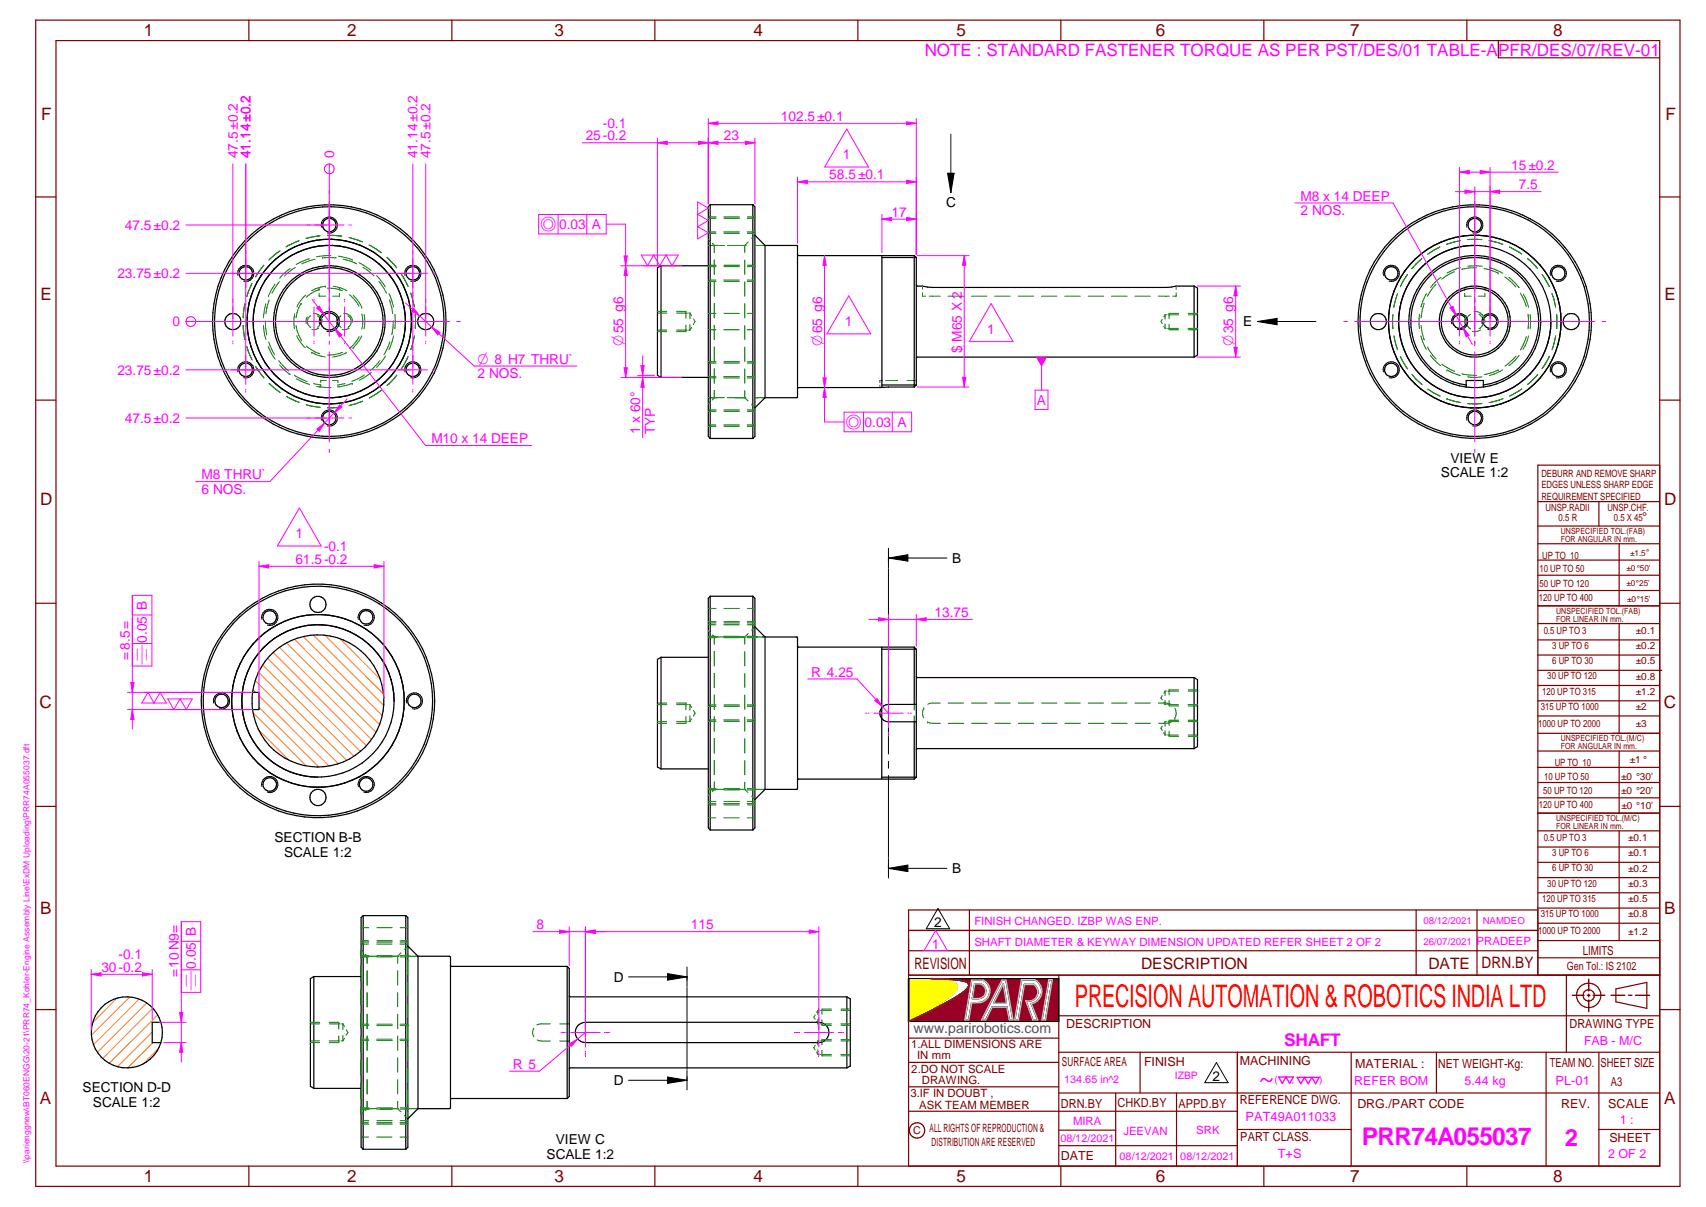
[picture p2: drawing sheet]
<svg xmlns="http://www.w3.org/2000/svg" width="420mm" height="297mm" viewBox="0 0 420 297" stroke-linecap="round" stroke-linejoin="round" font-family="sans-serif">
<defs><g id="words">
<text font-size="7.7" fill="#f00" x="264.7" y="247.9">PRECISION AUTOMATION &amp; ROBOTICS INDIA LTD</text>
<text font-size="6" fill="#f0f" x="335.4" y="281.7">PRR74A055037</text>
<text font-size="5.9" fill="#f0f" x="385.4" y="282.1">2</text>
<text font-size="4.3" fill="#f0f" x="316.3" y="257.4">SHAFT</text>
<g font-size="4.2" fill="#800000">
<text x="35.4" y="9">1</text>
<text x="85.5" y="8.9">2</text>
<text x="136.6" y="9">3</text>
<text x="185.6" y="9">4</text>
<text x="235.6" y="9">5</text>
<text x="284.6" y="8.8">6</text>
<text x="332.6" y="9">7</text>
<text x="382.6" y="9">8</text>
<text x="10.1" y="29.6">F</text>
<text x="410.2" y="29.6">F</text>
<text x="9.9" y="73.9">E</text>
<text x="409.9" y="73.9">E</text>
<text x="9.9" y="124.2">D</text>
<text x="409.9" y="124.2">D</text>
<text x="9.7" y="174.3">C</text>
<text x="409.7" y="174.3">C</text>
<text x="9.9" y="225">B</text>
<text x="409.8" y="225">B</text>
<text x="9.8" y="271.7">A</text>
<text x="409.8" y="271.7">A</text>
<text x="35.4" y="291">1</text>
<text x="85.5" y="290.9">2</text>
<text x="136.6" y="291">3</text>
<text x="185.6" y="291">4</text>
<text x="235.6" y="291">5</text>
<text x="284.6" y="290.8">6</text>
<text x="332.6" y="291">7</text>
<text x="382.6" y="291">8</text>
</g>
<g font-size="4.2" fill="#f0f">
<text x="227.7" y="13.8">NOTE : STANDARD FASTENER TORQUE AS PER PST/DES/01 TABLE-A</text>
<text x="369" y="13.7">PFR/DES/07/REV-01</text>
</g>
<g font-size="3.9" fill="#800000">
<text x="225.2" y="238.6">REVISION</text>
<text x="281" y="238.6">DESCRIPTION</text>
<text x="351.8" y="238.4">DATE</text>
<text x="364.9" y="238.3">DRN.BY</text>
</g>
<g font-size="3.7" fill="#f0f">
<text x="133.1" y="56.4">a</text>
<text x="117.6" y="89.5">O 8 H7 THRU`</text>
<text x="153.5" y="85.2" transform="rotate(-90 153.5 85.2)">O55 g6</text>
<text x="202.5" y="85.2" transform="rotate(-90 202.5 85.2)">O65 g6</text>
<text x="303.7" y="85.2" transform="rotate(-90 303.7 85.2)">O35 g6</text>
<text x="208.3" y="105">a</text>
<text x="36.2" y="163.7" transform="rotate(-90 36.2 163.7)">d</text>
<text x="48.2" y="244" transform="rotate(-90 48.2 244)">d</text>
</g>
<text font-size="3.5" fill="#00f" x="224.9" y="254.3">www.parirobotics.com</text>
<g font-size="3.4" fill="#f0f">
<text x="192.3" y="29.8">102.5±0.1</text>
<text x="144.3" y="34.5">25-0.2</text>
<text x="148.5" y="31.5">-0.1</text>
<text x="178.3" y="34.5">23</text>
<text x="58.5" y="38.9" transform="rotate(-90 58.5 38.9)">47.5±0.2</text>
<text x="61.7" y="38.9" transform="rotate(-90 61.7 38.9)">41.14±0.2</text>
<text x="82.3" y="38.9" transform="rotate(-90 82.3 38.9)">0</text>
<text x="102.9" y="38.9" transform="rotate(-90 102.9 38.9)">41.14±0.2</text>
<text x="106" y="38.9" transform="rotate(-90 106 38.9)">47.5±0.2</text>
<text x="207.5" y="39.2">1</text>
<text x="372.2" y="41.8">15±0.2</text>
<text x="204.2" y="44.2">58.5±0.1</text>
<text x="374" y="46.6">7.5</text>
<text x="219.6" y="53.3">17</text>
<text x="320.3" y="49.4">M8 x 14 DEEP</text>
<text x="320.3" y="53">2 NOS.</text>
<text x="30.8" y="56.6">47.5±0.2</text>
<text x="137.7" y="56.4">0.03 A</text>
<text x="28.9" y="68.5">23.75±0.2</text>
<text x="42.5" y="80.3">0</text>
<text x="208.1" y="80.3">1</text>
<text x="243.2" y="82.2">1</text>
<text x="236.8" y="86.9" transform="rotate(-90 236.8 86.9)">$ M65 X 2</text>
<text x="28.9" y="92.2">23.75±0.2</text>
<text x="117.6" y="93.1">2 NOS.</text>
<text x="255.4" y="99.6">A</text>
<text x="30.8" y="104.1">47.5±0.2</text>
<text x="157.6" y="106.8" transform="rotate(-90 157.6 106.8)">1 x 60°</text>
<text x="161.2" y="106.8" transform="rotate(-90 161.2 106.8)">TYP</text>
<text x="212.9" y="105">0.03 A</text>
<text x="106.2" y="109.1">M10 x 14 DEEP</text>
<text x="49.6" y="117.9">M8 THRU`</text>
<text x="49.6" y="121.5">6 NOS.</text>
<text x="72.8" y="132.4">1</text>
<text x="79.8" y="135.6">-0.1</text>
<text x="72.8" y="138.8">61.5-0.2</text>
<text x="230.2" y="151.8">13.75</text>
<text x="36.2" y="158.2" transform="rotate(-90 36.2 158.2)">0.05 B</text>
<text x="32" y="162.3" transform="rotate(-90 32 162.3)">=8.5=</text>
<text x="199.8" y="166.5">R 4.25</text>
<text x="132.1" y="228.7">8</text>
<text x="170.1" y="228.7">115</text>
<text x="229.5" y="233.5">1</text>
<text x="25" y="239.2">30-0.2</text>
<text x="29.2" y="236.1">-0.1</text>
<text x="48.2" y="238.5" transform="rotate(-90 48.2 238.5)">0.05 B</text>
<text x="44" y="240.5" transform="rotate(-90 44 240.5)">=10N9=</text>
<text x="126.3" y="263">R 5</text>
</g>
<g font-size="3.4">
<text x="233" y="51">C</text>
<text x="306.2" y="80.3">E</text>
<text x="357.2" y="113.9">VIEW E</text>
<text x="354.9" y="117.5">SCALE 1:2</text>
<text x="234.5" y="138.5">B</text>
<text x="67.6" y="207.3">SECTION B-B</text>
<text x="70" y="210.9">SCALE 1:2</text>
<text x="234.5" y="214.9">B</text>
<text x="230" y="228.1">2</text>
<text x="151.2" y="241.6">D</text>
<text x="20.4" y="268.8">SECTION D-D</text>
<text x="151.2" y="267">D</text>
<text x="298.7" y="266">2</text>
<text x="22.9" y="272.4">SCALE 1:2</text>
<text x="136.9" y="281.5">VIEW C</text>
<text x="134.6" y="285.1">SCALE 1:2</text>
</g>
<g font-size="3.1" fill="#800000">
<text x="404.4" y="128.3">°</text>
<text x="389.8" y="234.9">LIMITS</text>
<text x="262.6" y="253">DESCRIPTION</text>
<text x="386.5" y="253">DRAWING TYPE</text>
<text x="261.5" y="262.3">SURFACE AREA</text>
<text x="281.8" y="262.3">FINISH</text>
<text x="305.4" y="262.2">MACHINING</text>
<text x="333.8" y="262.8">MATERIAL :</text>
<text x="354.2" y="262.7">NET WEIGHT-Kg:</text>
<text x="381.7" y="262.6">TEAM NO.</text>
<text x="394.2" y="262.6">SHEET SIZE</text>
<text x="396.7" y="267.4">A3</text>
<text x="261.3" y="272.6">DRN.BY</text>
<text x="275.2" y="272.5">CHKD.BY</text>
<text x="290.3" y="272.7">APPD.BY</text>
<text x="305.4" y="271.8">REFERENCE DWG.</text>
<text x="334.3" y="272.8">DRG./PART CODE</text>
<text x="384.5" y="272.7">REV.</text>
<text x="396.1" y="272.6">SCALE</text>
<text x="305.5" y="280.8">PART CLASS.</text>
<text x="396.4" y="281.1">SHEET</text>
<text x="261.3" y="285.6">DATE</text>
</g>
<g font-size="3.1" fill="#f0f">
<text x="390.1" y="257.1">FAB - M/C</text>
<text x="333.5" y="267.1">REFER BOM</text>
<text x="360.7" y="267">5.44 kg</text>
<text x="383.1" y="267.1">PL-01</text>
<text x="306.8" y="275.9">PAT49A011033</text>
<text x="398.9" y="276.5">1 :</text>
<text x="314.7" y="284.9">T+S</text>
<text x="396.1" y="284.9">2 OF 2</text>
</g>
<g font-size="2.8" fill="#f0f">
<text x="240" y="227.7">FINISH CHANGED. IZBP WAS ENP.</text>
<text x="240" y="232.8">SHAFT DIAMETER &amp; KEYWAY DIMENSION UPDATED REFER SHEET 2 OF 2</text>
<text x="363.7" y="232.6">PRADEEP</text>
<text x="264.3" y="276.8">MIRA</text>
<text x="276.7" y="279.2">JEEVAN</text>
<text x="294.6" y="279.1">SRK</text>
</g>
<g font-size="2.8" fill="#800000">
<text x="385.9" y="238.7">Gen Tol.: IS 2102</text>
<text x="224.4" y="257.9">1.ALL DIMENSIONS ARE</text>
<text x="224.4" y="264">2.DO NOT SCALE</text>
<text x="225.9" y="260.7">IN mm</text>
<text x="227.1" y="266.8">DRAWING.</text>
<text x="224.2" y="270">3.IF IN DOUBT ,</text>
<text x="226.4" y="272.8">ASK TEAM MEMBER</text>
<text x="228.9" y="278.7">ALL RIGHTS OF REPRODUCTION &amp;</text>
<text x="229.4" y="282.1">DISTRIBUTION ARE RESERVED</text>
</g>
<g font-size="2.7" fill="#f0f">
<text x="262.1" y="266.5">134.65 in^2</text>
<text x="261.1" y="281">08/12/2021</text>
<text x="275.7" y="285.5">08/12/2021 08/12/2021</text>
</g>
<text font-size="2.7" fill="#800000" x="224.9" y="279.2">C</text>
<g font-size="2.5" fill="#800000">
<text x="379.6" y="117.4">DEBURR AND REMOVE SHARP</text>
<text x="379.6" y="120.2">EDGES UNLESS SHARP EDGE</text>
<text x="379.6" y="123">REQUIREMENT SPECIFIED</text>
<text x="380.7" y="125.9">UNSP.RADII</text>
<text x="395.9" y="125.8">UNSP.CHF.</text>
<text x="383.9" y="128.3">0.5 R</text>
<text x="397.5" y="128.2">0.5 X 45</text>
<text x="379.8" y="137.5">UP TO 10</text>
<text x="379.1" y="140.9">10 UP TO 50</text>
<text x="379" y="147.9">120 UP TO 400</text>
<text x="379.2" y="144.4">50 UP TO 120</text>
<text x="380.2" y="155.9">0.5 UP TO 3</text>
<text x="402.9" y="156">±0.1</text>
<text x="382.3" y="159.7">3 UP TO 6</text>
<text x="402.9" y="159.7">±0.2</text>
<text x="381.1" y="167.2">30 UP TO 120</text>
<text x="382.3" y="163.4">6 UP TO 30</text>
<text x="402.9" y="163.5">±0.5</text>
<text x="402.9" y="167.3">±0.8</text>
<text x="379.8" y="170.9">120 UP TO 315</text>
<text x="402.9" y="171">±1.2</text>
<text x="378.8" y="178.9">1000 UP TO 2000</text>
<text x="379.5" y="174.7">315 UP TO 1000</text>
<text x="402.9" y="174.8">±2</text>
<text x="402.9" y="179">±3</text>
<text x="380.3" y="192">10 UP TO 50</text>
<text x="382.9" y="188.6">UP TO 10</text>
<text x="399.3" y="191.9">±0 °30'</text>
<text x="401.4" y="187.7">±1 °</text>
<text x="380.1" y="195.4">50 UP TO 120</text>
<text x="399.3" y="195.3">±0 °20'</text>
<text x="379" y="198.9">120 UP TO 400</text>
<text x="399.3" y="199.1">±0 °10'</text>
<text x="380.2" y="206.9">0.5 UP TO 3</text>
<text x="401" y="207">±0.1</text>
<text x="382.3" y="210.7">3 UP TO 6</text>
<text x="382.3" y="214.4">6 UP TO 30</text>
<text x="401" y="210.7">±0.1</text>
<text x="401" y="214.5">±0.2</text>
<text x="379.8" y="222">120 UP TO 315</text>
<text x="381.1" y="218.2">30 UP TO 120</text>
<text x="401" y="218.2">±0.3</text>
<text x="401" y="222">±0.5</text>
<text x="379.5" y="225.7">315 UP TO 1000</text>
<text x="401" y="225.8">±0.8</text>
<text x="378.8" y="230">1000 UP TO 2000</text>
<text x="401" y="230">±1.2</text>
</g>
<g font-size="2.5" fill="#f0f">
<text x="289.4" y="265.6">IZBP</text>
<text x="313.9" y="266.4">(</text>
<text x="318.1" y="266.4">,</text>
<text x="324.9" y="266.4">)</text>
</g>
<g font-size="2.4" fill="#f0f">
<text x="350.6" y="227.3">08/12/2021</text>
<text x="365.2" y="227.4">NAMDEO</text>
<text x="350.6" y="232.5">26/07/2021</text>
</g>
<g font-size="2.1" fill="#800000">
<text x="384.4" y="131.3">UNSPECIFIED TOL.(FAB)</text>
<text x="384.4" y="133.4">FOR ANGULAR IN mm.</text>
<text x="401.5" y="136.9">±1.5°</text>
<text x="400.5" y="140.6">±0 °50'</text>
<text x="400.6" y="144.3">±0°25'</text>
<text x="400.7" y="148">±0°15'</text>
<text x="383.2" y="151">UNSPECIFIED TOL.(FAB)</text>
<text x="383.2" y="153.1">FOR LINEAR IN mm.</text>
<text x="384.4" y="182.3">UNSPECIFIED TOL.(M/C)</text>
<text x="384.4" y="184.4">FOR ANGULAR IN mm.</text>
<text x="383.2" y="202">UNSPECIFIED TOL.(M/C)</text>
<text x="383.2" y="204.1">FOR LINEAR IN mm.</text>
</g>
<text font-size="2.1" fill="#f0f" x="7.2" y="286.3" transform="rotate(-90 7.2 286.3)">\\parienggnew\BT060ENGG\20-21\PRR74_Kohler-Engine Assembly Line\ExDM Uploading\PRR74A055037.dft</text>
</g></defs>
<g fill="none" stroke="#800000" stroke-width=".3">
<path d="M8.8 5h405v287h-405zM13.8 10h395v277h-395zM61.3 5v5M111.3 5v5M161.3 5v5M211.3 5v5M261.3 5v5M311.3 5v5M361.3 5v5M8.8 48.5h5M408.8 48.5h5M8.8 98.5h5"/>
<path d="M408.8 98.5h5M8.8 148.5h5M408.8 148.5h5M8.8 198.5h5M408.8 198.5h5M223.8 240h185M223.8 231v56M260.8 240v47M385.8 240v19M8.8 248.5h5M223.8 255.5h37M260.8 250h148"/>
<path d="M260.8 259h148M280.8 259v10M304.7 259v28M332.8 259v28M353.8 259v10M380.8 259v28M393.8 259v28M398 243.4l7.6-1.6v6.4l-7.6-1.7zM408.8 248.5h5M223.8 261.5h37M223.8 267.5h37M223.8 273.5h80.9"/>
<path d="M260.8 269h148M260.8 278.1h14M274.8 269v18M289.8 269v18M304.7 278h28.1M393.8 278h15M61.3 287v5M111.3 287v5M161.3 287v5M211.3 287v5M260.8 281.9h43.9M261.3 287v5"/>
<path d="M311.3 287v5M361.3 287v5"/>
<circle cx="391.3" cy="244.9" r="1.41"/>
<circle cx="391.3" cy="245" r="3"/>
<circle cx="225.9" cy="278.2" r="1.89"/>
</g>
<path d="M387.3 244.9h2.8M390.9 244.9h.7M391.3 241v2.9M391.3 244.6v.7M391.3 246.1v2.9M392.4 244.9h2.9M396.8 244.9h3.4M401.1 244.9h.8M402.8 244.9h3.5" fill="none" stroke="#800000" stroke-width=".34"/>
<path d="M239.3 241.2h2.8a2.94 2.94 0 0 1 1.7 3 2.94 2.94 0 0 1-2.2 2.5l-2.3 .1-.7 4.2h-1zM246.7 241.2h1.1l1.7 9.8h-.9l-.6-3.1h-3.7l-1.5 3.1h-1zM251.6 241.1h3.2a3.2 3.2 0 0 1 1.7 3.3 3.2 3.2 0 0 1-2.5 2.6l1.6 4h-1.2l-1.8-4.7a2.25 2.25 0 0 0 2.8-1.2 2.25 2.25 0 0 0-.8-2.8h-2.3l-1.5 8.7h-.9zM258.3 241.1h.9l-1.7 9.9h-.9z" fill="none" stroke="#991b1e" stroke-width=".34"/>
<path d="M240.1 242.1h1.4a1.85 1.85 0 0 1 1.2 2.1 1.85 1.85 0 0 1-1.7 1.5h-1.5z" fill-rule="evenodd" fill="#990026"/>
<path d="M240.1 242.1h1.4a1.85 1.85 0 0 1 1.2 2.1 1.85 1.85 0 0 1-1.7 1.5h-1.5z" fill="none" stroke="#991b1e" stroke-width=".34"/>
<path d="M247.1 242.2l.8 4.7h-3.2z" fill="#990026"/>
<path d="M247.1 242.2l.8 4.7h-3.2z" fill="none" stroke="#991b1e" stroke-width=".34"/>
<path d="M238.4 241.9l-.2-.1a28.1 28.1 0 0 0-8.9-1l5 .8a1.37 1.37 0 0 1 1.3 1.8l-1.3 1.5-1.8 1.4-8.7 5.1 10.6-5.4a11.3 11.3 0 0 0 4.1-3.1l.1-.6-.2-.4M239.3 241.2h2.8a2.94 2.94 0 0 1 1.7 3 2.94 2.94 0 0 1-2.2 2.5l-2.3 .1-.7 4.2h-1zM240.1 242.1h1.4a1.85 1.85 0 0 1 1.2 2.1 1.85 1.85 0 0 1-1.7 1.5h-1.5zM246.7 241.2h1.1l1.7 9.8h-.9l-.6-3.1h-3.7l-1.5 3.1h-1zM247.1 242.2l.8 4.7h-3.2zM251.6 241.1h3.2a3.2 3.2 0 0 1 1.7 3.3 3.2 3.2 0 0 1-2.5 2.6l1.6 4h-1.2l-1.8-4.7a2.25 2.25 0 0 0 2.8-1.2 2.25 2.25 0 0 0-.8-2.8h-2.3l-1.5 8.7h-.9zM258.3 241.1h.9l-1.7 9.9h-.9z" fill="none" stroke="#000" stroke-width=".34"/>
<g fill="#000">
<circle cx="235.4" cy="242.2" r=".17"/>
<circle cx="238.4" cy="241.9" r=".17"/>
</g>
<path d="M240.1 242.1h1.4a1.85 1.85 0 0 1 1.2 2.1 1.85 1.85 0 0 1-1.7 1.5h-1.5zM247.1 242.2l.8 4.7h-3.2z" fill="none" stroke="#c0c0c0" stroke-width=".34"/>
<path d="M223.8 240.8h5.5l4.1 .6a2.33 2.33 0 0 1 2.3 1.5l-.6 1.2-2.2 1.9-3.2 2-5.9 3.4z" fill-rule="evenodd" fill="#ff0"/>
<path d="M235.5 242.3l.2 .3v.6l-1.4 1.7-3.8 2.7-6.7 3.8" fill="none" stroke="#f1eb1f" stroke-width=".34"/>
<circle cx="235.5" cy="242.3" r=".17" fill="#f1eb1f"/>
<path d="M235.4 242.2l-1.1-.6-3.5-.6-1.5-.2h-5.5v10.6" fill="none" stroke="#f1eb1f" stroke-width=".34"/>
<path d="M229.3 240.8l4.3 .7 1.3 .4a1.06 1.06 0 0 1 .8 .7 1.06 1.06 0 0 1-.3 1.1l-1.6 1.6-2.8 1.9-7.2 4.2" fill="none" stroke="#ff0" stroke-width=".34"/>
<path d="M223.8 240.8v10.6" fill="none" stroke="#000" stroke-width=".34"/>
<path d="M223.8 240.8v10.6" fill="none" stroke="#000" stroke-width=".3"/>
<path d="M229.3 240.8l7.2 .5 1.8 .5 .3 .3v.5l-.4 .7-.8 .7-2.4 1.7-5.3 2.8-5.9 2.9h37v-10.6zM246.7 241.2h1.1l1.7 9.8h-.9l-.6-3.1h-3.7l-1.5 3.1h-1zM239.3 241.2h2.8a2.94 2.94 0 0 1 1.7 3 2.94 2.94 0 0 1-2.2 2.5l-2.3 .1-.7 4.2h-1zM251.6 241.1h3.2a3.2 3.2 0 0 1 1.7 3.3 3.2 3.2 0 0 1-2.5 2.6l1.6 4h-1.2l-1.8-4.7a2.25 2.25 0 0 0 2.8-1.2 2.25 2.25 0 0 0-.8-2.8h-2.3l-1.5 8.7h-.9zM258.3 241.1h.9l-1.7 9.9h-.9z" fill-rule="evenodd" fill="#990026"/>
<g fill="none" stroke="#000" stroke-width=".3">
<path d="M174.9 50.4l-.5 .5v56.5l.5 .5M174.9 50.4v57.5M174.9 50.4h10.5M185.4 50.4v57.5M185.4 50.4l.5 .5v56.5l-.5 .5M185.9 57.9l2.5 2.5M162.8 65.4l-.9 .5v26.5l.9 .5M162.8 65.4v27.5M162.8 65.4h11.6M188.4 60.4h7.8l.2 .2v37.2l-8 .1M188.4 60.4v37.5M196.4 62.7l.3 .2h28.5"/>
<path d="M217.2 63.4h8.5M217.2 62.9v32.4M225.2 62.9v32.3M225.2 62.9l.5 .5M225.7 70.1l.2 .3 3.8 .3h57.5l2.5-.3h4.4M225.7 63.4v31.3M294.1 70.4v17.5M294.1 70.4l.8 .5v16.5l-.8 .5M162.8 92.9h11.6M188.4 97.9l-2.5 2.5M217.2 94.7h8.5M225.2 95.2l-28.5 .2-.3 .2"/>
<path d="M225.7 94.7l-.5 .5M294.1 87.9h-68.2l-.2 .2M174.9 107.9h10.5M223.8 240.8h37v10.6h-37"/>
<circle cx="81.1" cy="55.4" r="1.66"/>
<circle cx="57.3" cy="79.1" r="1.99"/>
<circle cx="60.5" cy="67.3" r="1.66"/>
<circle cx="81.1" cy="79.1" r="20.2"/>
<circle cx="81.1" cy="79.1" r="28.8"/>
<circle cx="81.1" cy="79.1" r="2.08"/>
<circle cx="81.1" cy="79.1" r="13.3"/>
<circle cx="81.1" cy="79.1" r="28.2"/>
<circle cx="81.1" cy="79.1" r="18.8"/>
<circle cx="81.1" cy="79.1" r="13.8"/>
<circle cx="101.7" cy="67.3" r="1.66"/>
<circle cx="104.8" cy="79.1" r="1.99"/>
<circle cx="60.5" cy="91" r="1.66"/>
<circle cx="101.7" cy="91" r="1.66"/>
<circle cx="81.1" cy="102.9" r="1.66"/>
</g>
<g fill="none" stroke="#991b1e" stroke-width=".34">
<path d="M223.8 251.4l5.9-2.9 5.3-2.8-5.1 2.7zM229.3 240.8l5.6 .3zM234.8 241.1l2.9 .5M234.9 241.1l2.8 .5M236 245l-1 .7M236 245l-1.1 .7M237.5 243.9l-1.5 1.1M237.7 241.6h.2a.9 .9 0 0 1 .7 1M237.7 241.6l.8 .4 .1 .3M238.3 243.2l-.8 .7M238.4 243l-.1 .1M238.5 242.7l-.9 1.1"/>
<path d="M238.5 242.7v.2M238.6 242.5l-.1 .2"/>
</g>
<path d="M239.3 241.2h2.8a2.94 2.94 0 0 1 1.7 3 2.94 2.94 0 0 1-2.2 2.5l-2.3 .1-.7 4.2h-1zM246.7 241.2h1.1l1.7 9.8h-.9l-.6-3.1h-3.7l-1.5 3.1h-1zM251.6 241.1h3.2a3.2 3.2 0 0 1 1.7 3.3 3.2 3.2 0 0 1-2.5 2.6l1.6 4h-1.2l-1.8-4.7a2.25 2.25 0 0 0 2.8-1.2 2.25 2.25 0 0 0-.8-2.8h-2.3l-1.5 8.7h-.9zM258.3 241.1h.9l-1.7 9.9h-.9z" fill="none" stroke="#c0c0c0" stroke-width=".34"/>
<g fill="none" stroke="#800000" stroke-width=".3">
<path d="M394.7 10h-25.7v4.2h39.8M378.7 114.5h30.1v125.5h-30.1zM378.7 123.4h30.1M378.7 133.8h30.1M378.7 137.8h30.1M378.7 129.5h30.1M393.8 123.4v6.1M398.8 133.8v15.3M378.7 141.6h30.1M378.7 145.3h30.1M378.7 149.1h30.1M378.7 153.5h30.1"/>
<path d="M378.7 157.5h30.1M398.8 153.5v27M378.7 161.2h30.1M378.7 165h30.6M378.7 168.7h30.1M378.7 172.5h30.1M378.7 176.2h30.1M378.7 184.8h30.1M378.7 188.8h30.1M378.7 192.6h30.1M378.7 196.3h30.1M378.7 180.5h30.1"/>
<path d="M398.8 184.8v15.3M378.7 200.1h30.1M378.7 204.5h30.1M378.7 208.4h30.1M378.7 212.2h30.1M378.7 216h30.1M378.7 219.7h30.1M398.8 204.5v27M223.8 229h154.9M223.8 234h154.9M238.7 223.9v16M348.8 223.9v16"/>
<path d="M363.8 223.9v16M378.7 223.9h-154.9v16M378.7 223.5h30.1M378.7 227.2h30.1M378.7 231.5h30.1M378.7 235.7h30.1"/>
</g>
<g fill="none" stroke="#008000" stroke-width=".25">
<path d="M73.6 59.3l-3.1 1.4M78.8 58l-3.4 .7M80.6 57.9l3.5 .2M86 58.5l3.3 1M174.4 58.9l.5 .5M174.4 57.1h1.9M174.4 53.7h1.9M174.4 57.4h1.9M174.4 53.4h1.9M175.5 59.9l.4 .5v1.8M178.3 57.1h3.8M178.3 53.7h3.8"/>
<path d="M178.3 57.4h3.8M178.3 53.4h3.8M184 57.1h1.9M184.1 53.7h1.8M184.1 57.4h1.8M184.1 53.4h1.8M184.3 59.6l-.9 .8v1.8M185.9 57.9l-.8 .8M60.3 74.8l-.4 3.4M62 69.7l-1.2 3.3M65 65.3l-2.1 2.8M65.4 79l.3 3.4"/>
<path d="M65.5 74.8l-.6 3.4M66.3 73.8l-.8 3.4M67.7 69.9l-.8 1.3-.8 1.8M68.8 69.3l-1.8 2.9M68.9 61.7l-2.7 2.3M71.4 66.1l-1.5 1.3-1 1.1M72.5 77.3h.1M72.5 77.3l-.1 1.2 .1 2.4M72.8 65.8l-2.7 2.1M74.2 74.7h.1M74.2 74.7a7.9 7.9 0 0 0-1.3 3.5M75.3 72.6a8.1 8.1 0 0 0-2.2 2.9"/>
<path d="M75.7 78l-.3 .5v1.2M76.2 63.7l-3.2 1.4M76.5 77.7a1.63 1.63 0 0 0 0 2.9M77.2 77.1a1.98 1.98 0 0 1 2.1 2.2M77.6 63.8l-3.3 1.1M78.2 77.7a1.62 1.62 0 0 1 0 2.9M78.6 72.2v.7h1.6M78.6 70.7v.8M78.7 71.2a7.9 7.9 0 0 0-3.3 2M79.4 63.5l1.7-.1 1.7 .1M80.2 70.4h.1M80.2 70.4l-2.4 .6-1 .5"/>
<path d="M80.6 70.9a8.8 8.8 0 0 1 3.7 .6M81.5 62.9l-3.5 .3M82.1 70.5a7.9 7.9 0 0 1 3.4 1.1M83.2 78l-.4 1.1 .1 .6M83.3 63l3.4 .9M83.6 70.7v.8M83.6 72.2v.7h-1.7M84 77.7a1.63 1.63 0 0 0 0 2.9M84.6 63.8l1.3 .3 1.9 .8M84.7 77.1a2.04 2.04 0 0 1 2.2 2.2M85.7 77.7a1.63 1.63 0 0 1 0 2.9M86 72.5a8.2 8.2 0 0 1 2.4 2.9"/>
<path d="M86.7 63.9h.1M87 72.7l1.5 1.8 .6 1.1M88.4 64.6l3 2M89.1 75.6h.1M89.1 77.3a7 7 0 0 1 0 3.7M89.4 65.8l2.7 2.1M89.7 77.4a7.2 7.2 0 0 1 0 3.5M90.9 60.3l3 1.9M92.7 67.8l2.2 2.8M93.3 69.3l1.9 2.8M95.3 63.4l2.4 2.5M95.8 72.2l1.1 3.4"/>
<path d="M95.9 73.8l.8 3.4M96.8 79l-.3 3.4M97.2 77.3l.2 1.8-.2 1.8M98.8 67.4l1.7 3.1M101.2 72.1l.8 3.5M102.3 77.3v3.6M161.9 77h2.3M161.9 76.6h2.3M166.6 76.6h2.3v1.7M166.7 77h2.6M169.6 77h.3M169.9 77v1.4"/>
<path d="M169.9 79.9v1.3M169.9 77l.4 .7M170.8 78.5l.4 .6-.4 .7M174.4 60.4h4M174.4 77.1h1.9M174.4 68.9h1.9M174.4 65.6h1.9M174.4 69.3h1.9M174.4 65.3h1.9M175.9 64v3.5M175.9 69.3v3.6M175.9 74.7v3.5"/>
<path d="M178.3 68.9h3.8M178.3 77.1h3.8M178.3 65.6h3.8M178.3 69.3h3.8M178.3 65.3h3.8M179.1 60.4h4.7M183.4 64v3.5M183.4 69.3v3.6M183.4 74.7v3.5M184 68.9h1.9M184.1 77.1h1.8M184.1 65.6h1.8"/>
<path d="M184.1 69.3h1.8M184.1 65.3h1.8M185.9 60.4h2.5M227.2 72.1v.8h.8M227.2 70.4v.8M228.9 72.9h2.7M233.5 72.9h3.8M239.3 72.9h3.8M245 72.9h3.8M250.8 72.9h3.7M256.5 72.9h3.8M262.2 72.9h3.9"/>
<path d="M268 72.9h3.8M273.8 72.9h3.8M279.5 72.9h3.8M285.3 72.9h2.7M286.2 78.6l-.3 .5 .3 .6M286.9 77.5v1M286.9 79.7v1.1M286.9 77.5h.4M286.9 77.5l-.3 .5M287.6 77.5h2.7M287.9 79.8v1.4h2.4M289.7 72.1v.8h-.9"/>
<path d="M289.7 70.4v.8M290.3 77.1h-2.4v1.3M292.6 77.5h2.3M292.6 77.1h2.3M59.9 80.1l.4 3.5M60.8 85.3l1.3 3.3M62.9 90.2l2.1 2.8M64.9 80.1l.6 3.5M66.1 85.3l.8 1.7 .9 1.4M66.2 84.2l1.4 3.1M66.3 94.4l2.7 2.2M68.7 88.8l2.4 2.5"/>
<path d="M68.9 89.8l1 1.1 1.6 1.3M70.5 97.5l3.2 1.5M72.5 92.3l3.1 1.6M72.9 80.1a8 8 0 0 0 1.3 3.5M73 93.2l3.2 1.4M73.1 82.6a8.2 8.2 0 0 0 2.1 3M74.2 83.7h.1M75.4 99.6l3.5 .6M75.5 85.2a9.2 9.2 0 0 0 3.2 1.8M76.7 86.7h.1M76.7 86.7l1.1 .5 2.3 .6M77.3 94.4l1.7 .3"/>
<path d="M78 95.1l3.5 .3M78.5 80.8l-1.1 .4-.6-.1M79 94.7v.5M80.4 93.6h-1.4v.5M81.9 93.6h1.3v.6M84.4 86.7a8.4 8.4 0 0 1-3.7 .7M85 94.4l-1.8 .3v.5M85.4 86.7a7.9 7.9 0 0 1-3.5 1.1M86 80.8l-1.1 .4-.6-.1M86.7 94.4l-3.3 .8M86.8 94.4h.1M86.9 85.6h.1"/>
<path d="M88.5 82.8a8.4 8.4 0 0 1-2.4 2.9M89.1 82.7l-.6 1.1-1.6 1.8M89.3 98.7l-3.3 1.1M89.7 92.3l-3.1 1.6M91.4 91.7l-2.9 1.9M93.5 88.7l-2.3 2.5M93.9 96.1l-2.9 1.9M94.9 87.6l-2.2 2.8M96 84.1l-.4 1.2-1 1.9M96.9 82.7l-1.1 3.3M97.7 92.3l-2.4 2.6M100.5 87.8l-1.7 3"/>
<path d="M102.1 82.7l-.9 3.4M161.9 81.2h2.3M161.9 81.6h2.3M166.6 81.2h2.6M168.9 80v1.6h-2.3M169.6 81.2h.3M170.3 80.6l-.4 .6M174.4 97.9h4M174.4 81.2h1.9M174.4 92.7h1.9M174.4 89.4h1.9M174.4 93h1.9"/>
<path d="M174.4 89h1.9M174.9 98.9l-.5 .5M175.9 80.1v3.5M175.9 85.4v3.5M175.9 90.8v3.5M175.9 96.1v1.8l-.5 .5M178.3 81.2h3.8M178.3 92.7h3.8M178.3 89.4h3.8M178.3 93h3.8M178.3 89h3.8M179.1 97.9h4.6"/>
<path d="M183.4 80.1v3.5M183.4 85.4v3.5M183.4 90.8v3.5M183.4 96.1v1.8l.8 .8M184 81.2h1.9M184 92.7h1.9M184.1 89.4h1.8M184.1 93h1.8M184.1 89h1.8M185.1 99.6l.8 .8M185.9 97.9h2.5M216.7 94.8v.6"/>
<path d="M217.4 93.6h-.7v.6M218.1 93.6h3M223.4 93.6h2.3M286.6 80.3l.3 .5M286.9 80.8h.3M287.6 80.8h2.6M292.6 80.8h2.3M292.6 81.2h2.3M84.2 100.2l-3.5 .2M174.4 104.6h1.9M174.4 101.2h1.9M174.4 104.9h1.9"/>
<path d="M174.4 100.9h1.9M178.3 104.6h3.8M178.3 101.2h3.8M178.3 104.9h3.8M178.3 100.9h3.8M184 104.6h1.9M184.1 101.2h1.8M184.1 104.9h1.8M184.1 100.9h1.8"/>
</g>
<path d="M79.2 55.9a2 2 0 0 1 1.7-2.5 2 2 0 0 1 2.2 2.1 2 2 0 0 1-2.5 1.8M58.6 67.8a2 2 0 0 1 1.7-2.5 2 2 0 0 1 2.2 2.1 2 2 0 0 1-2.5 1.8M78.7 79.8a2.49 2.49 0 0 1 2.1-3.2 2.49 2.49 0 0 1 2.8 2.7 2.49 2.49 0 0 1-3.1 2.2M99.7 67.8a2 2 0 0 1 1.8-2.5 2 2 0 0 1 2.1 2.1 2 2 0 0 1-2.4 1.8M58.6 91.5a2 2 0 0 1 1.7-2.5 2 2 0 0 1 2.2 2.2 2 2 0 0 1-2.5 1.8M99.7 91.5a2 2 0 0 1 1.8-2.5 2 2 0 0 1 2.1 2.2 2 2 0 0 1-2.4 1.8M79.2 103.4a2 2 0 0 1 1.7-2.5 2 2 0 0 1 2.2 2.1 2 2 0 0 1-2.5 1.8" fill="none" stroke="#000" stroke-width=".25"/>
<path d="M152.9 65.4h15M152.9 92.9h15M153.7 90.5h.8l-.4 2.4z" fill="none" stroke="#f0f" stroke-width=".25"/>
<path d="M153.7 90.5h.8l-.4 2.4z" fill="#f0f"/>
<path d="M154.1 65.4l.4 2.4h-.8z" fill="none" stroke="#f0f" stroke-width=".25"/>
<path d="M154.1 65.4l.4 2.4h-.8z" fill="#f0f"/>
<path d="M161.9 34v31.2M161.9 35.1l2.4-.3v.8zM174.4 34v16.2M154.1 65.4v27.5" fill="none" stroke="#f0f" stroke-width=".25"/>
<path d="M161.9 35.1l2.4-.3v.8z" fill="#f0f"/>
<path d="M172 34.8l2.4 .3-2.4 .5z" fill="none" stroke="#f0f" stroke-width=".25"/>
<path d="M172 34.8l2.4 .3-2.4 .5z" fill="#f0f"/>
<path d="M143.4 35.1h31M174.4 34v16.2M174.4 35.1l2.4-.3v.8zM185.9 34v16.2" fill="none" stroke="#f0f" stroke-width=".25"/>
<path d="M174.4 35.1l2.4-.3v.8z" fill="#f0f"/>
<path d="M183.5 34.8l2.4 .3-2.4 .5z" fill="none" stroke="#f0f" stroke-width=".25"/>
<path d="M183.5 34.8l2.4 .3-2.4 .5z" fill="#f0f"/>
<path d="M174.4 35.1h11.5M171.8 49.7l2.6 1.5-2.6 1.5 2.6 1.6-2.6 1.5 2.6 1.5-2.6 1.5zM157.9 62.8h9.1l-1.5 2.6-1.5-2.6-1.5 2.6-1.5-2.6-1.5 2.6zM158.6 65.4h3.7M157 92.9h5.1M157 92.4h4.2M158.3 92.9l.4 2.4h-.9z" fill="none" stroke="#f0f" stroke-width=".25"/>
<path d="M158.3 92.9l.4 2.4h-.9z" fill="#f0f"/>
<path d="M157.8 90h.9l-.4 2.4z" fill="none" stroke="#f0f" stroke-width=".25"/>
<path d="M157.8 90h.9l-.4 2.4z" fill="#f0f"/>
<path d="M294.8 70.4h10.7M304.3 70.4l.4 2.4h-.8zM158.3 87.6v20.1M294.8 87.9h10.7" fill="none" stroke="#f0f" stroke-width=".25"/>
<path d="M304.3 70.4l.4 2.4h-.8z" fill="#f0f"/>
<path d="M303.9 85.5h.8l-.4 2.4z" fill="none" stroke="#f0f" stroke-width=".25"/>
<path d="M303.9 85.5h.8l-.4 2.4z" fill="#f0f"/>
<path d="M304.3 70.4v17.5M202.7 93h.8l-.4 2.4z" fill="none" stroke="#f0f" stroke-width=".25"/>
<path d="M202.7 93h.8l-.4 2.4z" fill="#f0f"/>
<path d="M203.1 62.9l.4 2.4h-.8z" fill="none" stroke="#f0f" stroke-width=".25"/>
<path d="M203.1 62.9l.4 2.4h-.8z" fill="#f0f"/>
<path d="M203.1 62.9v32.5M31.4 170.4h30.9M31.4 174.6h30.9M32.2 168h.8l-.4 2.4z" fill="none" stroke="#f0f" stroke-width=".25"/>
<g fill="none" stroke="#008000" stroke-width=".25">
<path d="M174.4 156.8h4M174.4 155.2l.5 .5M174.4 156.6h1.9M174.4 153.3h1.9M174.4 149.7h1.9M174.4 153.8h1.9M174.4 156.9h1.9M174.4 153h1.9M175.5 156.3l.4 .5v1.7M178.3 156.6h3.8M178.3 153.8h3.8M178.3 153.3h3.8"/>
<path d="M178.3 149.7h3.8M178.3 156.9h3.8M178.3 153h3.8M179.1 156.8h4.7M184 156.6h1.9M184 153.8h1.9M184.1 153.3h1.8M184.1 149.7h1.8M184.1 156.9h1.8M184.1 153h1.8M184.3 155.9l-.9 .9v1.7M185.9 156.8h2.5"/>
<path d="M185.9 154.3l-.8 .8M161.9 173h2.3M161.9 178h2.3M161.9 177.6h2.3M161.9 173.4h2.3M166.6 173h2.3v1.7M166.6 177.6h2.6M166.7 173.4h2.6M168.9 176.4v1.6h-2.3M169.6 177.6h.3M169.6 173.4h.3M169.9 173.4v1.4"/>
<path d="M169.9 176.2v1.4M169.9 173.4l.4 .7M170.3 176.9l-.4 .7M170.8 174.8l.4 .7-.4 .7M174.4 177.2h1.9M174.4 173.8h1.9M174.4 177.5h1.9M174.4 173.5h1.9M175.9 160.3v3.6M175.9 165.7v3.5M175.9 171v3.6M175.9 176.4v3.6"/>
<path d="M178.3 177.2h3.8M178.3 173.8h3.8M178.3 177.5h3.8M178.3 173.5h3.8M183.4 160.4v3.5M183.4 165.7v3.5M183.4 171.1v3.5M183.4 176.4v3.6M184 177.2h1.9M184.1 173.8h1.8M184.1 177.5h1.8M184.1 173.5h1.8"/>
<path d="M225.2 173.4v1.4M225.2 176.2v1.4M227.5 174.2h.1M227.5 174.2a2.45 2.45 0 0 0 0 2.5M228.4 177.7h.1M228.4 177.7l1.3 .3h1.9M231.6 173h-1.9l-1.2 .3M233.5 173h3.8M233.5 178h3.9M239.3 173h3.8M239.3 178h3.8M245 173h3.8"/>
<path d="M245.1 178h3.7M250.8 173h3.7M250.8 178h3.8M256.5 173h3.8M256.6 178h3.7M262.2 173h3.9M262.3 178h3.8M268 173h3.8M268 178h3.9M273.8 173h3.8M273.8 178h3.8M279.5 173h3.8"/>
<path d="M279.6 178h3.7M285.3 173h1.9l1.2 .3M286.2 178.7l-.3 .5 .3 .5M286.2 171.2l-.3 .5 .3 .6M286.6 172.8l.3 .6M286.9 170.1v1.1M286.9 172.3v1.1M286.9 177.6v1.1M286.9 179.8v1.1M286.9 177.6h.4M286.9 177.6l-.3 .5M286.9 173.4h.3"/>
<path d="M286.9 170.1h.4M286.9 170.1l-.3 .5M287.6 173.4h2.6M287.6 177.6h2.7M287.6 170.1h2.7M287.9 179.9v1.3h2.4M287.9 172.4v1.3h2.4M288.4 177.7l-1.2 .3h-1.9M288.4 173.3h.1M289.3 176.7h.1M289.4 174.3a2.45 2.45 0 0 1-.1 2.4M290.3 177.2h-2.4v1.3"/>
<path d="M290.3 169.8h-2.4v1.2M292.6 173.4h2.3M292.6 177.6h2.3M292.6 170.1h2.3M292.6 177.2h2.3M292.6 173.7h2.3M292.6 169.8h2.3M174.4 194.3h4M174.4 197.7h1.9M174.4 194.4h1.9M174.4 197.2h1.9M174.4 198.1h1.9"/>
<path d="M174.4 194.1h1.9M174.9 195.3l-.5 .4M175.9 181.7v3.6M175.9 187.1v3.6M175.9 192.4v1.9l-.5 .4M178.3 197.7h3.8M178.3 194.4h3.8M178.3 197.2h3.8M178.3 198.1h3.8M178.3 194.1h3.8M179.1 194.3h4.6M183.4 181.8v3.5"/>
<path d="M183.4 187.2v3.5M183.4 192.5v1.8l.8 .7M184 197.7h1.9M184.1 194.4h1.8M184.1 197.2h1.8M184.1 198.1h1.8M184.1 194.1h1.8M185.1 195.9l.8 .9M185.9 194.3h2.5M286.6 180.3l.3 .6M286.9 180.9h.3M287.6 180.9h2.6"/>
<path d="M292.6 180.9h2.3M292.6 181.2h2.3M174.4 201.3h1.9M178.3 201.3h3.8M184 201.3h1.9"/>
</g>
<g fill="none" stroke="#000" stroke-width=".3">
<path d="M65.1 159.3a18.7 18.7 0 0 0 6.9 30.8 18.7 18.7 0 0 0 25-19.4M69.3 156.1a17.7 17.7 0 0 0-5.7 4.8M74.2 154.2a18 18 0 0 0-8.2 4.1M75.6 153.9a18.8 18.8 0 0 1 18.5 8.5M84.7 154.9a18.7 18.7 0 0 0-14.2 .5M86.1 155.4a18.8 18.8 0 0 1 8.9 8.6M174.9 146.7l-.5 .5v56.6l.5 .5M174.9 146.7v57.6M174.9 146.7h10.5M185.4 146.7v57.6M185.4 146.7l.5 .5v56.6l-.5 .5M185.9 154.3l2.5 2.5"/>
<path d="M188.4 156.8h7.8l.2 .2v37l-.2 .3h-7.8M188.4 156.8v37.5M196.4 159l.3 .3h28.5M217.2 159.8h8.5M217.2 159.3v32.4M225.2 159.3v14.1M225.2 159.3l.5 .5M225.7 159.8v31.5M62.2 170.4h1.6v4.2h-1.6M62.2 170.4v4.2M62.2 170.4a16.2 16.2 0 0 1 23.8-12.3 16.2 16.2 0 0 1 2.9 26.7 16.2 16.2 0 0 1-25.9-7l-.8-3.2M62.8 162a18.7 18.7 0 0 0 15.5 29.3"/>
<path d="M95 163.9l1.3 3.4M95.7 165.5l.6 1.7 .7 3.5M96.7 169l.3 1.7M162.8 161.8l-.9 .5v26.5l.9 .4M162.8 161.8v27.4M162.8 161.8h11.6M225.2 177.6v14.1M225.7 173.4h-6.9a2.14 2.14 0 0 0-2.1 2.1 2.14 2.14 0 0 0 2.1 2.1h6.9M225.7 166.5l.2 .3h68.2M294.1 166.8v17.4M294.1 166.8l.8 .5v16.4l-.8 .5M162.8 189.2h11.6"/>
<path d="M188.4 194.3l-2.5 2.5M217.2 191.3h8.5M225.2 191.7h-28.5l-.3 .3M225.7 191.3l-.5 .4M294.1 184.2h-68.2l-.2 .3M174.9 204.3h10.5"/>
<circle cx="66.4" cy="151.9" r="1.67"/>
<circle cx="78.3" cy="148.8" r="2"/>
<circle cx="90.2" cy="151.9" r="1.67"/>
<circle cx="54.6" cy="172.5" r="1.66"/>
<circle cx="78.3" cy="172.5" r="28.3"/>
<circle cx="78.3" cy="172.5" r="21.3"/>
<circle cx="78.3" cy="172.5" r="28.7"/>
<circle cx="102" cy="172.5" r="1.66"/>
<circle cx="66.4" cy="193.1" r="1.67"/>
<circle cx="78.3" cy="196.2" r="1.99"/>
<circle cx="90.2" cy="193.1" r="1.67"/>
</g>
<g fill="none" stroke="#000" stroke-width=".25">
<path d="M218.8 134.9v4.8M218.8 140v20.1M218.8 137.3h14.4M218.8 137.3l4.8-.8v1.6zM64.5 152.4a2.01 2.01 0 0 1 1.8-2.5 2.01 2.01 0 0 1 2.2 2.3 2.01 2.01 0 0 1-2.6 1.7M88.3 152.4a2.01 2.01 0 0 1 1.8-2.5 2.01 2.01 0 0 1 2.1 2.3 2.01 2.01 0 0 1-2.5 1.7M52.6 173a2 2 0 0 1 1.7-2.5 2 2 0 0 1 2.2 2.1 2 2 0 0 1-2.5 1.8M100.1 173a2 2 0 0 1 1.7-2.5 2 2 0 0 1 2.2 2.1 2 2 0 0 1-2.5 1.8M218.8 161.9v1.7M218.8 165.4v20.1M64.5 193.6a2 2 0 0 1 1.8-2.5 2 2 0 0 1 2.1 2.1 2 2 0 0 1-2.5 1.8M88.3 193.6a2 2 0 0 1 1.7-2.5 2 2 0 0 1 2.2 2.1 2 2 0 0 1-2.5 1.8"/>
<path d="M218.8 187.4v1.7M218.8 190.8v20.2M218.8 211.3v4.8M218.8 213.7l4.8-.8v1.6zM218.8 213.7h14.4"/>
</g>
<path d="M218.8 137.3l4.8-.8v1.6zM218.8 213.7l4.8-.8v1.6z" fill="#000"/>
<g fill="none" stroke="#ff8000" stroke-width=".25">
<path d="M68.8 159.3l22.7 22.7M70.6 158.2l22 22M72.5 157.3l21 21M74.7 156.7l19.4 19.4M77.2 156.3l17.3 17.4M80 156.3l14.4 14.5M83.7 157.1l9.9 10M62.3 169.8l.6 .6M62.3 175.4l13.1 13.1M62.9 167.5l20.4 20.5M63.7 165.4l21.6 21.7M63.7 179.7l7.5 7.4"/>
<path d="M63.8 171.2l17.3 17.3M63.8 174.1l14.7 14.6M64.7 163.6l22.5 22.5M65.9 162l22.9 22.9M67.3 160.6l22.9 22.9"/>
</g>
<path d="M32.2 168h.8l-.4 2.4z" fill="#f0f"/>
<path d="M32.6 174.6l.4 2.4h-.8z" fill="none" stroke="#f0f" stroke-width=".25"/>
<path d="M32.6 174.6l.4 2.4h-.8z" fill="#f0f"/>
<path d="M63.8 138.2v33.6M92.1 139l2.5 .4-2.5 .4zM94.6 138.2v33.6M32.6 152v27.4" fill="none" stroke="#f0f" stroke-width=".25"/>
<path d="M92.1 139l2.5 .4-2.5 .4z" fill="#f0f"/>
<path d="M63.8 139.4l2.4-.4v.8z" fill="none" stroke="#f0f" stroke-width=".25"/>
<path d="M63.8 139.4l2.4-.4v.8z" fill="#f0f"/>
<g fill="none" stroke="#f0f" stroke-width=".25">
<path d="M45.8 55.4h34.6M57.4 40.3v38.1M60.5 40.3v50M81.1 40.3v38.1M101.7 40.3v50M104.8 40.3v38.1M45.8 79.1h34.6M45.8 67.3h55.2M99.9 74.5l16.9 15.6h25.3M101.9 75.9l1.5 1.9-2.1-1.3zM45.8 91h55.2M45.8 102.9h34.6"/>
<path d="M63.8 139.4h30.8M32.6 146.5h4.8v17.4h-4.8zM32.6 158.4h4.8M32.6 151.3h4.8M35.5 170.4h26.2M36.4 170.4l1.5 2.6 1.5-2.6 1.6 2.6h-6.1zM41.3 172h6.1l-1.5 2.6-1.5-2.6-1.6 2.6zM41.9 174.6h19.8M213.2 175.5h.2M213.8 175.5h.2M215.2 175.5h7.2M218.8 169.9v.2"/>
<path d="M218.8 170.5v.2M218.8 171.9v7.2M223.6 175.5h.2M224.1 175.5h.3M218.8 180.3v.2M218.8 180.8v.3"/>
<circle cx="81.1" cy="41.6" r="1.2"/>
<circle cx="47" cy="79.1" r="1.21"/>
</g>
<path d="M101.9 75.9l1.5 1.9-2.1-1.3z" fill="#f0f"/>
<path d="M106.3 80.5l2.1 1.3-.6 .6z" fill="none" stroke="#f0f" stroke-width=".25"/>
<path d="M106.3 80.5l2.1 1.3-.6 .6z" fill="#f0f"/>
<path d="M76.9 73.7l27.9 35.9h26.1M78 75.8l.6-.4 1.2 2.1z" fill="none" stroke="#f0f" stroke-width=".25"/>
<path d="M78 75.8l.6-.4 1.2 2.1z" fill="#f0f"/>
<path d="M82.4 80.8l1.8 1.6-.6 .5z" fill="none" stroke="#f0f" stroke-width=".25"/>
<path d="M82.4 80.8l1.8 1.6-.6 .5z" fill="#f0f"/>
<path d="M83.6 99.7l.5 .5-1.9 1.5zM85.5 98.2l-19 20.3h-18.3" fill="none" stroke="#f0f" stroke-width=".25"/>
<path d="M83.6 99.7l.5 .5-1.9 1.5z" fill="#f0f"/>
<path d="M78.1 105.6l1.9-1.5-1.4 2z" fill="none" stroke="#f0f" stroke-width=".25"/>
<path d="M78.1 105.6l1.9-1.5-1.4 2z" fill="#f0f"/>
<g fill="none" stroke="#f0f" stroke-width=".25">
<path d="M75.6 55.4h.3M76.1 55.4h.2M77.5 55.4h7.2M81.1 46.9v.9M81.1 49.6v22.1M85.9 55.4h.2M86.3 55.4h.3M154.1 55.2v10.2M48.8 79.1h.9M51.5 79.1h59.2M55 67.3h.3M55.5 67.3h.2"/>
<path d="M56.9 67.3h7.2M57.4 73.6v.3M57.4 74.2v.1M57.4 75.5v7.2M60.5 61.8v.2M60.5 62.3v.2M60.5 63.7v7.2M60.5 72.1v.2M60.5 72.5v.3M65.3 67.3h.2M65.8 67.3h.2M77.3 73.6v.3"/>
<path d="M77.3 74.2v.1M77.3 75.5v7.2M81.1 73.5v.8M81.1 75.5v7.2M84.9 73.6v.3M84.9 74.2v.1M84.9 75.5v7.2M96.2 67.3h.2M96.7 67.3h.1M98.1 67.3h7.2M101.7 61.8v.2M101.7 62.3v.2"/>
<path d="M101.7 63.7v7.2M101.7 72.1v.2M101.7 72.5v.3M104.8 73.6v.3M104.8 74.2v.1M104.8 75.5v7.2M106.5 67.3h.2M106.9 67.3h.3M112.5 79.1h.9M55 91h.3M55.5 91h.2M56.9 91h7.2"/>
<path d="M57.4 83.9v.2M57.4 84.4v.2M60.5 85.5v.3M60.5 86v.2M60.5 87.4v7.2M60.5 95.8v.2M60.5 96.3v.2M65.3 91h.2M65.8 91h.2M77.3 83.9v.2M77.3 84.4v.2M81.1 83.9v.9"/>
<path d="M81.1 86.6v22.1M84.9 83.9v.2M84.9 84.4v.2M96.2 91h.2M96.7 91h.1M98.1 91h7.2M101.7 85.5v.3M101.7 86v.2M101.7 87.4v7.2M101.7 95.8v.2M101.7 96.3v.2M104.8 83.9v.2"/>
<path d="M104.8 84.4v.2M106.5 91h.2M106.9 91h.3M75.6 102.9h.3M76.1 102.9h.2M77.5 102.9h7.2M81.1 110.5v.9M85.9 102.9h.2M86.3 102.9h.3"/>
</g>
<path d="M153.7 63h.8l-.4 2.4z" fill="#f0f"/>
<path d="M132.7 52.8h16.6v4.8h-16.6zM137.4 52.8v4.8M144.5 52.8v4.8M149.3 55.2h4.8M153.7 63h.8l-.4 2.4zM256.5 87.9v8.1" fill="none" stroke="#f0f" stroke-width=".25"/>
<path d="M255.1 87.9h2.8l-1.4 2.4z" fill="#f0f"/>
<path d="M225.9 62.9h12.8M237.5 62.9l.4 2.4h-.8zM225.9 95.2h12.8M254.9 96h3.2v4.8h-3.2z" fill="none" stroke="#f0f" stroke-width=".25"/>
<path d="M237.5 62.9l.4 2.4h-.8z" fill="#f0f"/>
<path d="M237.1 92.8h.8l-.4 2.4z" fill="none" stroke="#f0f" stroke-width=".25"/>
<path d="M237.1 92.8h.8l-.4 2.4z" fill="#f0f"/>
<path d="M217.2 52.7v9.5M217.2 53.9l2.4-.4v.8zM225.7 52.7v10M237.5 62.9v32.3" fill="none" stroke="#f0f" stroke-width=".25"/>
<path d="M217.2 53.9l2.4-.4v.8z" fill="#f0f"/>
<path d="M223.3 53.5l2.4 .4-2.4 .4z" fill="none" stroke="#f0f" stroke-width=".25"/>
<path d="M223.3 53.5l2.4 .4-2.4 .4z" fill="#f0f"/>
<path d="M174.4 29.2v21M174.4 30.4l2.4-.4v.7zM225.7 29.2v33.5M217.2 53.9h8.5" fill="none" stroke="#f0f" stroke-width=".25"/>
<path d="M174.4 30.4l2.4-.4v.7z" fill="#f0f"/>
<path d="M223.3 30l2.4 .4-2.4 .3z" fill="none" stroke="#f0f" stroke-width=".25"/>
<path d="M223.3 30l2.4 .4-2.4 .3z" fill="#f0f"/>
<path d="M174.4 30.4h51.3M196.4 43.6v16.3M196.4 44.7l2.4-.3v.8zM225.7 43.6v19.1" fill="none" stroke="#f0f" stroke-width=".25"/>
<path d="M196.4 44.7l2.4-.3v.8z" fill="#f0f"/>
<path d="M223.3 44.4l2.4 .3-2.4 .5z" fill="none" stroke="#f0f" stroke-width=".25"/>
<path d="M223.3 44.4l2.4 .3-2.4 .5z" fill="#f0f"/>
<path d="M196.4 44.7h29.3M203.1 95.4v8.4" fill="none" stroke="#f0f" stroke-width=".25"/>
<path d="M203.1 95.4l.4 2.4h-.8z" fill="#f0f"/>
<path d="M203.1 95.4l.4 2.4h-.8zM203.1 103.8h4.8M207.9 101.4h16.6v4.9h-16.6zM212.7 101.4v4.9M219.7 101.4v4.9M22.5 238.6v14.8M22.5 239.8l2.4-.4v.8zM37.5 238.6v12.3" fill="none" stroke="#f0f" stroke-width=".25"/>
<path d="M234.2 33v14.4M233.4 42.6h1.6l-.8 4.8zM164.4 239.6l4.8 .8-4.8 .8zM169.2 238v4.8M154.8 240.4h14.4M169.2 243v20.2M154.8 265.9h14.4M164.4 265l4.8 .9-4.8 .7zM169.2 263.4v4.8" fill="none" stroke="#000" stroke-width=".25"/>
<path d="M233.4 42.6h1.6l-.8 4.8zM164.4 239.6l4.8 .8-4.8 .8zM164.4 265l4.8 .9-4.8 .7z" fill="#000"/>
<g fill="none" stroke="#008000" stroke-width=".25">
<path d="M88.9 235.3h4M88.9 235.2h1.9M88.9 231.9h1.9M88.9 228.3h1.9M88.9 232.3h1.9M88.9 235.5h1.9M88.9 231.5h1.9M88.9 237.7v3.8M89.4 234.3l-.5-.5v1.9M89.9 234.9l.5 .4v1.8M90.4 238.9v3.6M92.8 235.2h3.8"/>
<path d="M92.8 232.3h3.8M92.8 231.9h3.8M92.8 228.3h3.8M92.8 235.5h3.8M92.8 231.5h3.8M93.6 235.3h4.6M97.9 238.9v3.5M98.5 235.2h1.9M98.5 232.3h1.9M98.5 231.9h1.9M98.5 228.3h1.9M98.5 235.5h1.9"/>
<path d="M98.5 231.5h1.9M98.8 234.5l-.9 .8v1.8M99.6 233.6l.8-.8v1.8M100.4 235.3h2.5M100.4 236.3v3.6M76.4 252h2.4M76.4 256.2h2.3M76.4 251.6h2.3M76.4 256.6h2.3M81.1 256.2h2.6M81.1 251.6h2.3v1.6M81.1 252h2.7"/>
<path d="M83.4 254.9v1.7h-2.3M84.1 256.2h.3M84.1 252h.3M84.4 252v1.4M84.4 254.8v1.4M84.4 252l.5 .7M84.8 255.5l-.4 .7M85.3 253.4l.4 .7-.5 .7M88.9 255.7h1.9M88.9 252.4h1.9M88.9 256.1h1.9M88.9 252.1h1.9"/>
<path d="M88.9 243.5v3.8M88.9 249.3v3.8M88.9 255v3.9M90.4 244.3v3.5M90.4 249.6v3.6M90.4 255v3.5M92.8 255.7h3.8M92.8 252.4h3.8M92.8 256.1h3.8M92.8 252.1h3.8M97.9 244.3v3.5M97.9 249.6v3.6"/>
<path d="M97.9 255v3.5M98.5 255.7h1.9M98.5 252.4h1.9M98.5 256.1h1.9M98.5 252.1h1.9M100.4 241.7v3.5M100.4 247v3.5M100.4 252.3v3.5M100.4 257.6v3.5M131.5 253.1a1.82 1.82 0 0 0 0 2M132.3 255.9l1 .3h2.2M135.5 252h-2.2l-1.1 .2"/>
<path d="M137.9 252h2.3M137.9 256.2h2.3M200.8 249.8l-.4 .5 .3 .5M200.8 257.3l-.4 .5 .3 .6M201.1 251.4l.3 .6M201.1 258.9l.3 .6M201.4 248.7v1M201.4 250.9v1.1M201.4 256.2v1M201.4 258.4v1.1M201.4 252h.3M201.4 248.7h.3"/>
<path d="M201.4 248.7l-.3 .5M201.4 259.5h.3M201.4 256.2h.3M201.4 256.2l-.3 .5M202.1 252h2.6M202.1 259.5h2.6M202.1 248.7h2.7M202.1 256.2h2.7M202.4 251v1.3h2.4M202.4 258.5v1.3h2.4M204.8 248.3h-2.4v1.3M204.8 255.8h-2.4v1.3"/>
<path d="M207.1 252h2.3M207.1 259.5h2.3M207.1 248.7h2.3M207.1 256.2h2.3M207.1 252.3h2.3M207.1 248.3h2.3M207.1 259.8h2.3M207.1 255.8h2.3M88.9 272.8h4M88.9 272.4v1.9l.5-.4M88.9 276.3h1.9M88.9 273h1.9"/>
<path d="M88.9 275.8h1.9M88.9 279.8h1.9M88.9 276.6h1.9M88.9 272.6h1.9M88.9 260.8v3.8M88.9 266.6v3.8M90.4 260.3v3.6M90.4 265.7v3.5M90.4 271v1.8l-.5 .5M92.8 276.3h3.8M92.8 279.8h3.8M92.8 273h3.8"/>
<path d="M92.8 275.8h3.8M92.8 276.6h3.8M92.8 272.6h3.8M93.6 272.8h4.6M97.9 260.3v3.6M97.9 265.7v3.5M97.9 271v1.8l.9 .8M98.5 276.3h1.9M98.5 279.8h1.9M98.5 273h1.9M98.5 275.8h1.9M98.5 276.6h1.9"/>
<path d="M98.5 272.6h1.9M100.4 272.8h2.5M100.4 273.6v1.7l-.8-.8M100.4 262.9v3.5M100.4 268.2v3.5"/>
</g>
<g fill="none" stroke="#000" stroke-width=".3">
<path d="M89.4 225.3l-.5 .5v56.5l.5 .5M89.4 225.3v57.5M89.4 225.3h10.5M99.9 225.3v57.5M99.9 225.3l.5 .5v56.5l-.5 .5M100.4 232.8l2.5 2.5M102.9 235.3h7.8l.2 .3v37l-.2 .2h-7.8M102.9 235.3v37.5M110.9 237.6l.3 .2h28.5M139.7 237.8v32.5M139.7 237.8l.5 .5v31.5l-.5 .5M39.6 251.6h-2.1v5h2.1"/>
<path d="M39.6 251.6a8.4 8.4 0 0 1 0 5M39.6 251.6a8.7 8.7 0 0 0-13.5-4.6 8.7 8.7 0 0 0 0 14.2 8.7 8.7 0 0 0 13.5-4.6M77.3 240.3l-.9 .5v26.5l.9 .5M77.3 240.3v27.5M77.3 240.3h11.6M140.2 245.1l.2 .2h68.2M142.4 252.3l1.1-.6 .7-.1h57.5a2.5 2.5 0 0 1 2.5 2.5 2.5 2.5 0 0 1-2.5 2.5h-57.5a2.52 2.52 0 0 1-2.3-1.6 2.52 2.52 0 0 1 .5-2.7zM208.6 245.3v17.5M208.6 245.3l.8 .5v16.5l-.8 .5M77.3 267.8h11.6M102.9 272.8l-2.5 2.5M139.7 270.3h-28.5l-.3 .3"/>
<path d="M208.6 262.8h-68.2l-.2 .3M89.4 282.8h10.5"/>
</g>
<path d="M28.8 245.7l-6 5.9M32 245.4l-9.5 9.4M34.2 245.9l-11.2 11.2M36.1 246.8l-12.1 12.2M37.5 254l-8.6 8.5M37.6 248.1l-12.3 12.4M37.7 256.6l-6.3 6.2M38.9 249.8l-12 11.9M39 258.1l-3.7 3.7" fill="none" stroke="#ff8000" stroke-width=".25"/>
<path d="M22.5 239.8l2.4-.4v.8z" fill="#f0f"/>
<path d="M35.1 239.4l2.4 .4-2.4 .4z" fill="none" stroke="#f0f" stroke-width=".25"/>
<path d="M35.1 239.4l2.4 .4-2.4 .4z" fill="#f0f"/>
<path d="M22.5 239.8h15M39.3 251.6h6.5M40.3 256.6h5.5M44.2 249.2h.8l-.3 2.4z" fill="none" stroke="#f0f" stroke-width=".25"/>
<path d="M44.2 249.2h.8l-.3 2.4z" fill="#f0f"/>
<path d="M44.7 256.6l.3 2.4h-.8z" fill="none" stroke="#f0f" stroke-width=".25"/>
<path d="M44.7 256.6l.3 2.4h-.8z" fill="#f0f"/>
<path d="M359.4 41.2v37.2M359.4 42.4l2.5-.4v.8zM367 41.2v37.2M44.7 238.7h4.7M44.7 231.6h4.7M44.7 244.2h4.7v-17.4h-4.7v34.6" fill="none" stroke="#f0f" stroke-width=".25"/>
<path d="M361.3 55.9a2 2 0 0 1 1.7-2.5 2 2 0 0 1 2.2 2.1 2 2 0 0 1-2.5 1.8M309.7 79.1h14.4M309.7 79.1l4.8-.7v1.5zM340.7 67.8a2 2 0 0 1 1.8-2.5 2 2 0 0 1 2.2 2.2 2 2 0 0 1-2.6 1.7M357.5 79.7a2 2 0 0 1 1.8-2.6 2 2 0 0 1 2.2 2.2 2 2 0 0 1-2.6 1.8M365 79.7a2 2 0 0 1 1.8-2.6 2 2 0 0 1 2.2 2.2 2 2 0 0 1-2.6 1.8M381.8 67.8a2 2 0 0 1 1.8-2.5 2 2 0 0 1 2.2 2.1 2 2 0 0 1-2.5 1.8M340.7 91.5a2 2 0 0 1 1.8-2.5 2 2 0 0 1 2.2 2.2 2 2 0 0 1-2.6 1.8M381.8 91.5a2 2 0 0 1 1.8-2.5 2 2 0 0 1 2.2 2.2 2 2 0 0 1-2.5 1.8M361.3 103.4a2 2 0 0 1 1.7-2.5 2 2 0 0 1 2.2 2.1 2 2 0 0 1-2.5 1.8" fill="none" stroke="#000" stroke-width=".25"/>
<path d="M309.7 79.1l4.8-.7v1.5z" fill="#000"/>
<g fill="none" stroke="#008000" stroke-width=".25">
<path d="M359.7 59.2l-3.4 .9M361.4 59h3.5M366.7 59.2l3.4 .9M343.1 77.4v3.5M344.2 72.3l-.9 3.3M346.6 67.6l-1.7 3M349.6 77.3v3.6M350.2 63.7l-2.5 2.4M350.8 74.6l-.5 1.6-.3 2M351.3 72.3l-.8 1.7-.5 1.5M353.6 70l-.8 .9-1.3 2M354.6 60.8l-3 1.8"/>
<path d="M354.9 68.2l-1 .8-1.5 1.7M358.2 66.9l-2 1-1.2 .8M359.7 65.9l-3.3 1.3M360.7 70.7v.8M360.7 72.2v.7h1.6M361.2 77.7a2.36 2.36 0 0 0-.4 2.1M361.5 65.5l2.1-.1 1.4 .1M362.2 77.4a2.04 2.04 0 0 0 0 3.5M363 76.7a2.43 2.43 0 0 1 2.7 2.7M363.6 65.9l-1.9 .1-1.7 .3M364.3 77.3a2.02 2.02 0 0 1 0 3.6M365.5 66.1l3.5 1.1"/>
<path d="M365.7 70.7v.8M365.7 72.2v.7h-1.6M366.8 65.9l3.3 1.4M369 67.2h.1M370.6 68.2l2.7 2.4M371.6 68.3l2.5 2.5M371.8 60.8l3 1.7M374.4 72.1l.7 1.3 .8 2M375.1 72.3l.6 1 .8 2.3M376.2 63.6l2.5 2.5M376.3 77.3l.2 1.8-.2 1.8M376.8 77.4l.2 1.7-.2 1.8"/>
<path d="M379.8 67.5l1.7 3M382.2 72.2l.9 3.4M383.4 77.4v3.5M343.3 82.7l.9 3.4M344.9 87.7l1.8 3.1M347.8 92.2l2.4 2.5M349.9 82.7l.6 1.6 .8 1.6M350 80.1l.3 2 .5 1.6M351.6 85.4l1.2 2 .9 .9M351.7 95.8l3 1.7M352.3 87.5l2.5 2.5M355.1 89.6l3.2 1.8"/>
<path d="M356.3 98.2l3.4 .9M356.4 91.1h.1M356.4 91.1l3.3 1.3M360 92l3.7 .4M361.5 92.8l2.1 .1 1.4-.1M361.5 99.3h3.5M364.6 81.2a2.54 2.54 0 0 1-2 .3M369 91.1l-1.4 .6-2.1 .5M369 91.1h.1M370.1 91l-2.1 1-1.2 .4M370.2 98.1l-3.4 1M373.4 87.6l-2.7 2.5"/>
<path d="M374.1 87.5l-1 1.2-1.5 1.3M374.8 95.7l-3 1.8M375.9 82.8l-.8 2.1-.6 1.2M376.5 82.7l-.8 2.3-.6 1M378.7 92.2l-2.5 2.4M381.5 87.7l-1.7 3M383.1 82.6l-.8 3.4"/>
</g>
<g fill="none" stroke="#000" stroke-width=".3">
<path d="M363.2 60.4a18.7 18.7 0 0 0-18.4 22 18.7 18.7 0 0 0 24.8 14.4M382 79.1l-.1 1.8M382 79.1a18.5 18.5 0 0 1-1.4 7M382 79.1a18.8 18.8 0 0 0-22.7-18.3 18.8 18.8 0 0 0-13.2 26 18.8 18.8 0 0 0 28.1 7.5M361.1 95.2v-1.6h4.2v1.6M361.1 95.2l1.4 .2 2.8-.2M361.1 95.2a16.3 16.3 0 0 1-11.6-24.8 16.3 16.3 0 0 1 27.4 0 16.3 16.3 0 0 1-11.6 24.8M361.1 94.7a15.8 15.8 0 0 1-11.2-24.1 15.8 15.8 0 0 1 26.6 0 15.8 15.8 0 0 1-11.2 24.1M376.9 92a19.1 19.1 0 0 1-5.9 4.2M379 89.2l-2.2 2.9-1.3 1.2M379.9 87.6l-2 3.1M381.6 82.6l-.9 3.4-.8 1.7"/>
<circle cx="363.2" cy="55.4" r="1.66"/>
<circle cx="339.5" cy="79.1" r="1.99"/>
<circle cx="342.6" cy="67.3" r="1.66"/>
<circle cx="359.5" cy="79.1" r="1.67"/>
<circle cx="363.2" cy="79.1" r="8.3"/>
<circle cx="363.2" cy="79.1" r="28.7"/>
<circle cx="363.2" cy="79.1" r="28.2"/>
<circle cx="363.2" cy="79.1" r="21.2"/>
<circle cx="363.2" cy="79.1" r="8.7"/>
<circle cx="367" cy="79.2" r="1.66"/>
<circle cx="383.8" cy="67.3" r="1.66"/>
<circle cx="387" cy="79.1" r="1.99"/>
<circle cx="342.6" cy="91" r="1.66"/>
<circle cx="383.8" cy="91" r="1.66"/>
<circle cx="363.2" cy="102.9" r="1.66"/>
</g>
<path d="M359.4 42.4l2.5-.4v.8z" fill="#f0f"/>
<path d="M364.6 42l2.4 .4-2.4 .4z" fill="none" stroke="#f0f" stroke-width=".25"/>
<path d="M364.6 42l2.4 .4-2.4 .4z" fill="#f0f"/>
<path d="M359.4 42.4h24.4M360.8 46.8l2.4 .4-2.4 .4zM363.2 46v32.4M367 46v32.4" fill="none" stroke="#f0f" stroke-width=".25"/>
<path d="M360.8 46.8l2.4 .4-2.4 .4z" fill="#f0f"/>
<path d="M367 47.2l2.3-.4v.8z" fill="none" stroke="#f0f" stroke-width=".25"/>
<path d="M367 47.2l2.3-.4v.8z" fill="#f0f"/>
<g fill="none" stroke="#f0f" stroke-width=".25">
<path d="M358.4 47.2h21.2M363.2 46.9v.9M363.2 49.6v22.1M331 79.1h.8M333.6 79.1h33.2M359.4 73.6v.3M359.4 74.2v.1M359.4 75.5v7.2M363.2 73.5v.8M363.2 75.5v7.2M368 79.1h.8M370.6 79.1h22.2"/>
<path d="M394.6 79.1h.9M359.4 83.9v.2M359.4 84.4v.2M363.2 83.9v.9M363.2 86.6v22.1M363.2 110.5v.9"/>
</g>
<path d="M368.2 79.1h.8" fill="none" stroke="#f0f" stroke-width=".25"/>
<path d="M363.2 73.4v.8" fill="none" stroke="#f0f" stroke-width=".25"/>
<path d="M357.2 79.1h.1M357.4 79.1h.9" fill="none" stroke="#f0f" stroke-width=".25"/>
<path d="M363.2 84.1v.8" fill="none" stroke="#f0f" stroke-width=".25"/>
<path d="M318.9 50h24.2l19.5 34.8M361.5 79.1h.2M362 79.1h.2M363.4 79.1h7.2M367 73.6v.3M367 74.2v.1M367 75.5v7.2M371.8 79.1h.2M372.2 79.1h.3M360.3 80.6l1.5 1.9-.7 .4zM367 83.9v.2M367 84.4v.2" fill="none" stroke="#f0f" stroke-width=".25"/>
<path d="M360.3 80.6l1.5 1.9-.7 .4z" fill="#f0f"/>
<path d="M357.1 75.8l.7-.4 .8 2.3z" fill="none" stroke="#f0f" stroke-width=".25"/>
<path d="M357.1 75.8l.7-.4 .8 2.3z" fill="#f0f"/>
<path d="M313.3 265.4l-.6 .7-1.4-.7-.3 .1-.5 .6M314.9 265h3.6l-.9 1.6-.9-1.6-.9 1.6zM319.5 265.1h5.4l-.9 1.6-.9-1.6-.9 1.6-.9-1.6-.9 1.6z" fill="none" stroke="#f0f" stroke-width=".34"/>
<path d="M137.8 228.9l2.4 .4-2.4 .4zM140.2 228.1v9.5M144.2 228.1v25.3" fill="none" stroke="#f0f" stroke-width=".25"/>
<path d="M137.8 228.9l2.4 .4-2.4 .4z" fill="#f0f"/>
<path d="M144.2 229.3l2.4-.4v.8z" fill="none" stroke="#f0f" stroke-width=".25"/>
<path d="M144.2 229.3l2.4-.4v.8z" fill="#f0f"/>
<path d="M131.3 229.3h17.7M144.2 228.1v25.3M144.2 229.3l2.4-.4v.8zM201.7 228.1v25.3" fill="none" stroke="#f0f" stroke-width=".25"/>
<path d="M144.2 229.3l2.4-.4v.8z" fill="#f0f"/>
<path d="M199.3 228.9l2.4 .4-2.4 .4z" fill="none" stroke="#f0f" stroke-width=".25"/>
<path d="M199.3 228.9l2.4 .4-2.4 .4z" fill="#f0f"/>
<path d="M144.2 229.3h57.5M140.2 256.9l2.1-1.2-1.6 1.8zM144.2 254.1l-11.3 9.5h-7.4" fill="none" stroke="#f0f" stroke-width=".25"/>
<path d="M140.2 256.9l2.1-1.2-1.6 1.8z" fill="#f0f"/>
<path d="M140.6 254.1h7.2M144.2 250.5v7.2" fill="none" stroke="#f0f" stroke-width=".25"/>
<path d="M149.1 254.1h.9M150.1 254.1h.1" fill="none" stroke="#f0f" stroke-width=".25"/>
<path d="M144.2 248.3v.8" fill="none" stroke="#f0f" stroke-width=".25"/>
<path d="M138.2 254.1h.1M138.4 254.1h.8" fill="none" stroke="#f0f" stroke-width=".25"/>
<path d="M144.2 259v.9" fill="none" stroke="#f0f" stroke-width=".25"/>
<path d="M198.1 254.1h7.2M201.7 250.5v7.2" fill="none" stroke="#f0f" stroke-width=".25"/>
<path d="M206.7 254.1h.8" fill="none" stroke="#f0f" stroke-width=".25"/>
<path d="M201.7 248.3v.8" fill="none" stroke="#f0f" stroke-width=".25"/>
<path d="M195.9 254.1h.8" fill="none" stroke="#f0f" stroke-width=".25"/>
<path d="M201.7 259v.9" fill="none" stroke="#f0f" stroke-width=".25"/>
<path d="M218.8 151.2v23.6M225.7 151.2v7.8M225.7 152.4l2.4-.4v.8z" fill="none" stroke="#f0f" stroke-width=".25"/>
<path d="M225.7 152.4l2.4-.4v.8z" fill="#f0f"/>
<path d="M216.4 152l2.4 .4-2.4 .4z" fill="none" stroke="#f0f" stroke-width=".25"/>
<path d="M216.4 152l2.4 .4-2.4 .4z" fill="#f0f"/>
<path d="M214 152.4h25.5M199 167.1h12.1l7.7 8.4M215.4 172.4l.6-.5 1.4 2z" fill="none" stroke="#f0f" stroke-width=".25"/>
<path d="M215.4 172.4l.6-.5 1.4 2z" fill="#f0f"/>
<path d="M208.5 31.7l5.4 9.4h-10.8zM209 72.8l5.4 9.4h-10.7zM244.1 74.7l5.4 9.4h-10.8zM73.7 125l5.4 9.4h-10.8zM230.5 229l2.8 4.9h-5.7z" fill="none" stroke="#f0f" stroke-width=".25"/>
<path d="M231 223.6l2.9 5h-5.8zM299.6 261.5l2.9 4.9h-5.8z" fill="none" stroke="#000" stroke-width=".25"/>
<use href="#words"/>
</svg>
